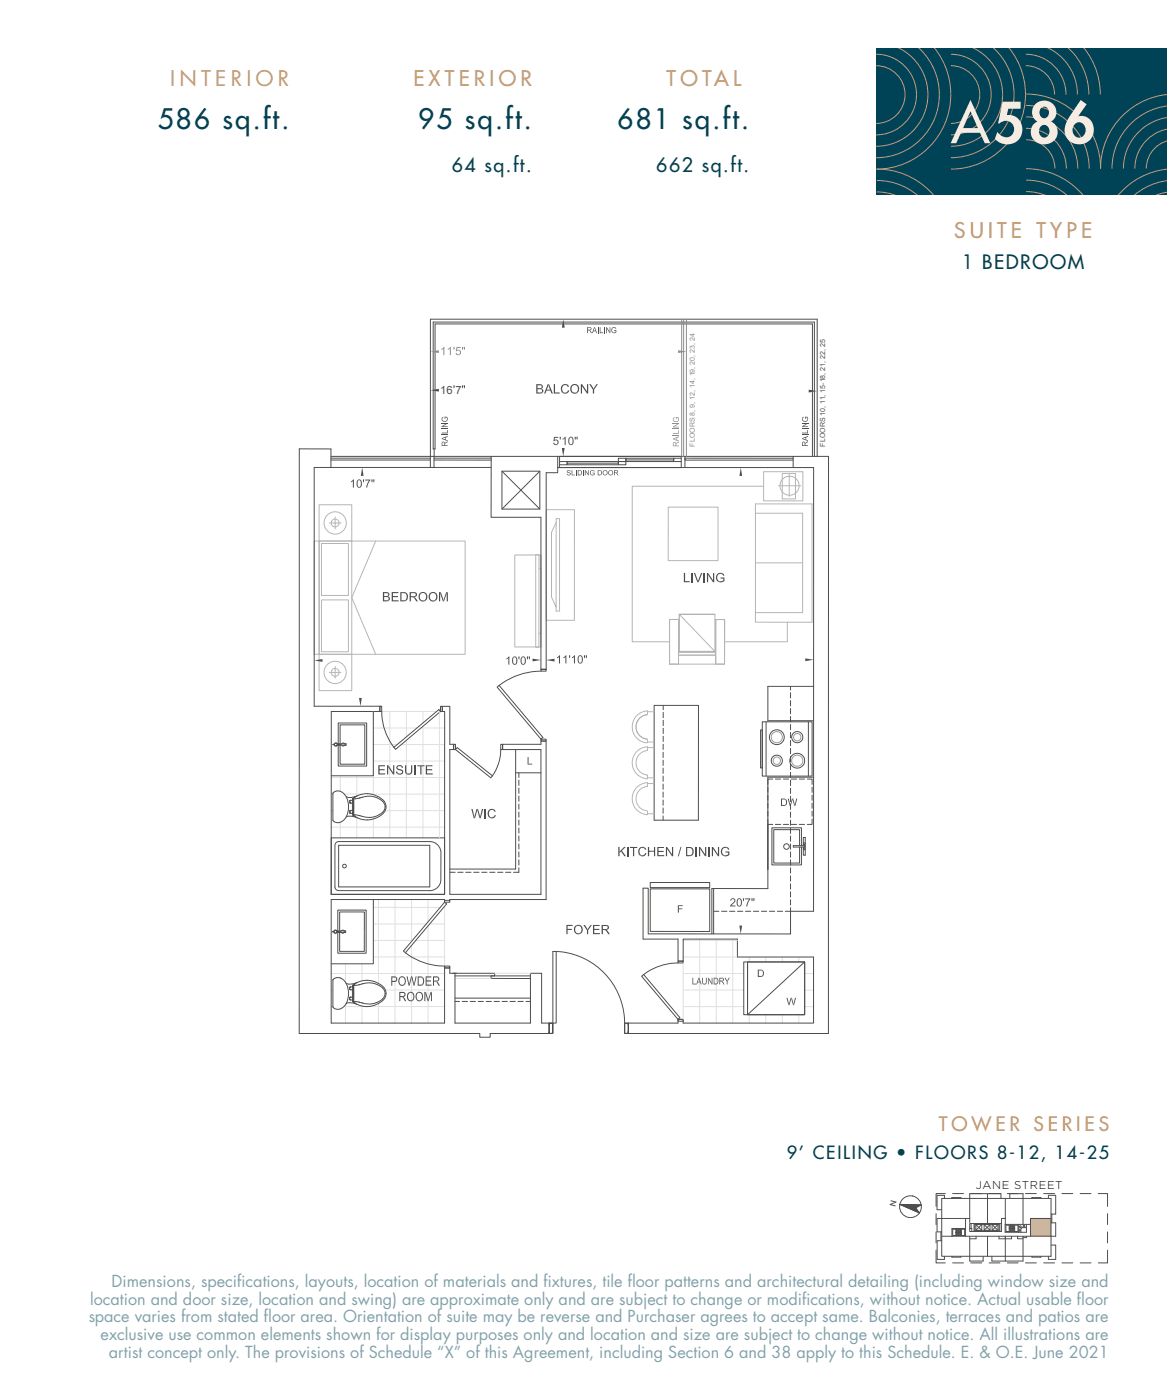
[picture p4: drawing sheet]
<svg xmlns="http://www.w3.org/2000/svg" width="254mm" height="305mm" viewBox="0 0 254 305" stroke-linecap="round" stroke-linejoin="round" font-family="sans-serif">
<defs><g id="words">
<text font-size="12" fill="#f7ece2" x="207" y="31.2">A586</text>
<g font-size="6" fill="#004356">
<text x="34.3" y="28.1">586 sq.ft.</text>
<text x="91" y="28.1">95 sq.ft.</text>
<text x="134.4" y="28.1">681 sq.ft.</text>
</g>
<text font-size="5.6" x="165.9" y="71">SCHEDULE 'A'</text>
<g font-size="4.6" fill="#c79a6e">
<text x="37" y="18.8">I N T E R I O R</text>
<text x="90" y="18.8">E X T E R I O R</text>
<text x="145.1" y="18.8">T O TA L</text>
<text x="207.7" y="51.8">S U I T E T Y P E</text>
</g>
<g font-size="4.2" fill="#004356">
<text x="98.3" y="37.4">64 sq.ft.</text>
<text x="142.9" y="37.4">662 sq.ft.</text>
<text x="209.4" y="58.5">1 BEDROOM</text>
</g>
<g font-size="4.2">
<text x="101.8" y="70.2">May 05, 2021</text>
<text x="135.4" y="132">P</text>
</g>
<text font-size="4.2" fill="#c79a6e" x="204.3" y="246.3">T O W E R S E R I E S</text>
<text font-size="3.9" fill="#004356" x="171.3" y="252.4">9’ CEILING • FLOORS 8-12, 14-25</text>
<g font-size="3.5" fill="#004356">
<text x="24.3" y="280.2">Dimensions, specif</text>
<text x="51.6" y="280.2">ications, layouts, location of materials and f</text>
<text x="118.3" y="280.2">ixtures, tile f</text>
<text x="136.6" y="280.2">loor patterns and architectural detailing (including window size and</text>
<text x="19.2" y="287.9">space varies from stated f</text>
<text x="19.6" y="284">location and door size, location and swing) are approximate only and are subject to change or modif</text>
<text x="57.4" y="287.9">loor area. Orientation of suite may be reverse and Purchaser agrees to accept same. Balconies, terraces and patios are</text>
<text x="174.6" y="284">ications, without notice. Actual usable f</text>
<text x="234.4" y="284">loor</text>
<text x="21.9" y="291.8">exclusive use common elements shown for display purposes only and location and size are subject to change without notice. All illustrations are</text>
<text x="23.7" y="295.7">artist concept only. The provisions of Schedule “X” of this Agreement, including Section 6 and 38 apply to this Schedule. E. &amp; O.E. June 2021</text>
</g>
<g font-size="2.5">
<text x="95.8" y="85.7">16 7</text>
<text x="212.4" y="258.8">JANE STREET</text>
</g>
<g font-size="2.4">
<text x="139.6" y="159.3">LEVEL 2</text>
<text x="139.6" y="199.2">LEVEL 3</text>
<text x="139.7" y="279.2">LEVEL 6</text>
<text x="214.8" y="279.1">PENTHOUSE</text>
</g>
<text font-size="1.5" fill="#58595b" x="151.2" y="97.2" transform="rotate(-90 151.2 97.2)">FLOORS 8, 9, 12, 14, 19, 20, 23, 24</text>
<text font-size="1.5" x="179.6" y="97.2" transform="rotate(-90 179.6 97.2)">FLOORS 10, 11, 15-18, 21, 22, 25</text>
</g></defs>
<path d="M224.3 265.3h4.5v3.8h-4.5z" fill="#c79a6e"/>
<path d="M190.7 10.6h63.3v31.9h-63.3z" fill="#004356"/>
<g fill="none" stroke="#c79a6e" stroke-width=".22">
<path d="M190.7 11.8a8.8 8.8 0 0 1 8.8 8.8 8.8 8.8 0 0 1-8.8 8.8M190.7 14.3a6.3 6.3 0 0 1 6.3 6.3 6.3 6.3 0 0 1-6.3 6.3M195.8 10.5a11.3 11.3 0 0 1 5.9 12.7 11.3 11.3 0 0 1-11 8.6M200.1 10.5a13.7 13.7 0 0 1 3.4 15.1 13.7 13.7 0 0 1-12.8 8.7M203.4 10.5a16.2 16.2 0 0 1 1.9 17.2 16.2 16.2 0 0 1-14.6 9.1M207 11.8a8.8 8.8 0 0 1 8.7 8.8 8.8 8.8 0 0 1-8.7 8.8M207 14.3a6.3 6.3 0 0 1 6.2 6.3 6.3 6.3 0 0 1-6.2 6.3M212 10.5a11.3 11.3 0 0 1 5.9 12.7 11.3 11.3 0 0 1-10.9 8.6M216.3 10.5a13.7 13.7 0 0 1 3.5 15.1 13.7 13.7 0 0 1-12.8 8.7M219.7 10.5a16.2 16.2 0 0 1 1.9 17.2 16.2 16.2 0 0 1-14.6 9.1M223.2 11.8a8.8 8.8 0 0 1 8.8 8.8M223.2 14.3a6.3 6.3 0 0 1 6.3 6.3"/>
<path d="M228.3 10.5a11.3 11.3 0 0 1 6.2 10.1M232.6 10.5a13.7 13.7 0 0 1 4.4 10.1M236 10.5a16 16 0 0 1 3.5 10.1M190.9 36.8a16.1 16.1 0 0 1 12.3 5.7M190.9 39.3a13.6 13.6 0 0 1 8.7 3.2M223.3 20.5a16.2 16.2 0 0 1 16.3 16.2M223.3 23a13.8 13.8 0 0 1 13.8 13.7M223.3 25.4a11.3 11.3 0 0 1 11.3 11.3M223.3 27.9a8.8 8.8 0 0 1 8.8 8.8M223.3 30.4a6.3 6.3 0 0 1 6.3 6.3M223.3 36.7a16.2 16.2 0 0 1 12.4 5.8M223.3 39.2a13.6 13.6 0 0 1 8.9 3.3"/>
<path d="M254 36.8a16.1 16.1 0 0 0-10.6 5.7M254 39.3a13.4 13.4 0 0 0-7.1 3.2M254 20.6a16.2 16.2 0 0 0-14.5 16.1M254 23.1a13.7 13.7 0 0 0-12 13.6M254 25.6a11.2 11.2 0 0 0-9.5 11.1M254 28.1a8.7 8.7 0 0 0-7 8.6M254 30.7a6.2 6.2 0 0 0-4.5 6M190.9 41.8a10.9 10.9 0 0 1 3.9 .7M223.3 41.7a10.7 10.7 0 0 1 4.1 .8M254 41.9l-2.3 .6"/>
</g>
<g fill="none" stroke="#939598" stroke-width=".22">
<path d="M68.4 117.8h1.1v24.7h-1.1zM69.5 109.9h7.1v7.9h-7.1zM69.5 117.8h7.1v24.7h-7.1zM70 118.3h5.8v11.3h-5.8zM71.7 113.9h1.3v1.2M73 112.6v1.3h1.2M76.6 117.8h24.6v24.7h-24.6M81.8 117.8l-5.2 12.3 5.2 12.4M118.9 111h6.1v24.1h-6.1zM121.1 113.7l-.1 18.5-1-2.2v-14.1l1.1-2.2v-.8h.7v20.1h-.8v-.8M145.5 110.4h10.8v11.6h-10.9zM164.4 111.7h10.3v21.7h-10.3v2.1h12.3v-25.8h-12.3v23.7"/>
<path d="M166.2 102.7h8.5v6.3h-8.5zM166.2 105.9h-28.6v33.8h8.1M169.4 105.8h4.9M170.3 103.1h2.8v5.5h-2.8zM171.8 103.3v4.8M70 130.6h5.8v11.3h-5.8zM112 120.8h5.7v20.1h-5.7zM116.6 120.8h.7v20.1h-.7zM117.3 123.8h.4v14.1h-.4M145.7 134.9h2v9.7h-2zM147.8 133.7l7.8 8.1h-7.8v-8.1h7.8zM147.8 134.9h-.1v7.1h8.1v-7.1h-.2"/>
<path d="M155.6 133.7v8.1h-7.8v-8.1M155.8 134.9h1.9v9.7h-1.9zM164.4 129.9h.1M164.4 122.5h10.3M171.4 135.5v4.2h-13.7M69.5 142.5h7.1v7.9h-7.1zM71.7 146.4h2.5M73 145.1v2.6M140.9 155h1.5M147.7 142h8.1v.6h-8.1zM147.7 142.6v2h8.1v-9.7h1.9v9.7h-1.9v-2zM138.7 163.5a2.42 2.42 0 0 1 2.2-.8v.6a2.76 2.76 0 0 0-2.5 2.8 2.76 2.76 0 0 0 2.5 2.7v.7a3.4 3.4 0 0 1-3.1-2.3 3.4 3.4 0 0 1 .9-3.7z"/>
<path d="M140.8 176.5a2.72 2.72 0 0 1-2.4-2.7 2.72 2.72 0 0 1 2.5-2.7v-.6a3.4 3.4 0 0 0-3.3 3.4 3.4 3.4 0 0 0 3.3 3.4v-.7M140.8 160.9a2.72 2.72 0 0 1-2.4-2.7 2.72 2.72 0 0 1 2.5-2.7v-.7a3.4 3.4 0 0 0-3.3 3.5 3.4 3.4 0 0 0 3.2 3.4M140.9 169.4h1.5M140.9 177.2h1.5M140.9 170.6h1.5M140.9 162.8h1.5M140.9 161.5h1.5M140.9 161v.7"/>
<circle cx="73" cy="113.9" r=".86"/>
<circle cx="73" cy="113.9" r="2.43"/>
<circle cx="171.9" cy="105.7" r="2.09"/>
<circle cx="72.9" cy="146.4" r="2.43"/>
<circle cx="72.9" cy="146.4" r=".86"/>
</g>
<g fill="none" stroke="#000" stroke-width=".22">
<path d="M72 99.7h21.7M72 99.4h21.7M93.7 99.4h.8v2.4h-.8zM93.7 99.4v-29.9h84.2v29.9M94.3 99.4h78.3M94.5 99.7h12.4M94.5 97.7v1.7M106.9 99.4v13.2h10.8v33.1h1.2M121.4 99.4v2.4h26.9M121.8 99.4v2.4h-.4M134.6 99.8h1.6v.7h-1.6zM136.2 100v.3"/>
<path d="M136.2 99.8h10.4M146.6 100v.3M148.3 99.4v2.4M148.3 99.8h-1.7v.7M149.1 99.4v2.4h-.8M172.6 99.4h7.7v125.6h-43.5v-2.3h10.8v-.8h1.1v.8h28.4v-14.3h-16.6v-3.9h-11.8v4.7h-1.1v-4.7h-7.6v-11.1h1.1v9.9h31v-4.9h5v-96.6h-4.5zM172.6 99.8l-23.5-.1v.5h23.5M176.8 99.4v-28.9h-82.1v27.2h-.4v-27.6h83v29.3M72 101.8h21.7M72 100.2h21.7M94.3 101.8h12.6M94.5 100.2h12.4"/>
<path d="M109.2 102.6h8.3v8.2h-8.3zM109.2 102.6l8.3 8.2M117.5 102.6l-8.3 8.2M121.4 101.8v1.1h-2.5v42.8M121.8 100.5h1.6v.7h-1.6M123.4 101.2h11.2M123.4 100.7v.3M123.4 100.5h11.2M123.4 100.8h11.2M134.6 100.5h1.6v.7h-1.6zM134.6 100.7v.3M136.2 100.1h10.4"/>
<path d="M136.2 100.5h12.1M149.1 101.8h23.5M81.3 154.9v14h-9.2M82.7 153.8h.4v1.1h-.4zM83.1 154.9a13 13 0 0 0 2.6 7.8M95.9 153.8h.4v1.1h-.4zM108.2 149.6l.4-.4 9.6 11.4-.5 .3zM117.7 146.1a15 15 0 0 0-9.1 3.1M117.7 145.7h1.2v.4h-1.2zM142.4 153.6h9.6v25h-9.6zM144.3 153.6v.9M144.3 155.1v1.1"/>
<path d="M144.3 156.8v1.2M144.3 158.5v1.2M165.5 158.9h.4v8.3h-.4zM165.9 157.1h10.9v11.9h-10.9zM166.7 157.1v11.8M172.1 149.4v.8M172.1 150.8v1.2M172.1 152.5v1.2M172.1 154.3v1.1M172.1 156v1.1M172.1 157.7v1.2M172.1 159.5v1.1"/>
<path d="M175.9 157.1v11.8M177.1 149.4h-10v7.5h10M72.5 172.6l.8-.4 .7 .1a3.1 3.1 0 0 1 1.9 3.3 3.2 3.2 0 0 1-1.8 3.4l-.8 .1-.8-.5zM72.7 162.1l.3 .4 .4-.2M72.8 162l-.3 .1h.3M73.4 161.9h1.9v.3h-1.9M73.4 162h.8l-.8 .1M73.4 161.9l-.4-.1-.3 .2M73.6 161.9v-4.5h6.2v9.4h-6.2v-4.6M74 161.9v-4.1h5.4v8.6h-5.4v-4.2M74.4 161.9l.2-.1 .4 .1M74.4 162.2l.2 .2 .4-.2"/>
<path d="M75.1 161.9v.3M75.4 177.8l1-.1 1.4 .3M76.2 174.3v.5M76.2 174.3l.7-.1v2.9h-.2v.2M76.2 174.8h.1M76.2 176.5v.5M76.2 176.5h.1M76.2 177h.1M76.2 174.3h.1M76.2 176.5l.5-.1v.7M76.2 177.1h.7M76.2 174.8l.5 .1v1.5"/>
<path d="M76.7 174.3h.1M76.7 174h.1M76.7 177.3h.1M76.7 177.3l.5 .4M76.8 174h-.1M76.8 174v.2M76.8 174l1.4-.2a5.7 5.7 0 0 1 3.1-.4 2.89 2.89 0 0 1 2.5 2.3 3.1 3.1 0 0 1-2.5 2.2 11.4 11.4 0 0 1-4-.5l-.5-.1M76.8 174h.2v2.1v1.2h-.2M76.8 177.1v.2M77.2 173.6l-.5 .3v1M77.2 177.7h.1M77.2 173.6h.1"/>
<path d="M77.2 173.6a4.8 4.8 0 0 1 6.7 1.4 2.19 2.19 0 0 1-1.3 2.7 5 5 0 0 1-5.4 0M77.8 173.3l-1.4 .3-1-.1M85.7 162.7l9.8-8.2 .4 .4-9.8 8.3zM98.7 162h.4v1.2h-.4zM99.5 162.7l7.7 6.2-.4 .4-7.7-6.1zM109 162h.4v1.2h-.4zM109 163.2a10.2 10.2 0 0 1-1.8 5.7M112.2 163.2v26h-14.3M112.2 168.3h5.5M112.9 168.3v1M112.9 169.8v1.2M112.9 171.6v1.1"/>
<path d="M112.9 173.3v1.2M112.9 175v1.2M112.9 176.8v1.1M112.9 178.5v1.2M117.7 160.9h1.2v.4h-1.2zM144.3 163.8v1.1M144.3 165.5v1.2M144.3 167.2v1.2M144.3 169v1.1M144.3 170.7v1.1M144.3 172.4v1.2M144.3 174.2v1.1"/>
<path d="M144.3 175.9v1.2M144.3 177.6v1M144.3 160.3v1.1M144.3 162v1.2M167.1 179.5h1.1M168.2 169.6h-1.1v1.2M168.8 179.5h1.1M168.8 169.6h1.1M170.5 179.5h1.2M170.5 169.6h1.2M172.1 161.2v1.2M172.1 162.9v1.2"/>
<path d="M172.1 164.7v1.1M172.1 166.4v1.2M172.1 168.1v1.2M172.1 169.9v1.1M172.1 171.6v1.2M172.1 173.3v1.2M172.1 175.1v1.1M172.1 176.8v1.2M172.1 178.5v1.2M172.2 179.5h1.2M172.2 169.6h1.2M174 179.5h1.1"/>
<path d="M174 169.6h1.1M175.7 169.6h1.1v1.2M176.8 178.3v1.2h-1.1M176.8 171.4v1.1M176.8 173.1v1.2M176.8 174.8v1.2M176.8 176.6v1.1M177 169.2h-9.9v24.3l-12.2-.1v9.9M72.1 194.7h24.7v-39.8h-.5v-1.1h1.6v8.2h.8v1.2h-.8v31.5h19.8v-31.5h-8.3v-1.2h8.3v-.7h1.2v34.5h-21v.2M72.1 194.7v-39.8h10.6v-1.1h-14.3v-52h3.6v-4.1h-6.9v127.3h39.3v.8h2.3v-.8h12.8v-2.2M73.2 183.4l.5-.2h19.8a2.44 2.44 0 0 1 2.5 2.5v5.8a2.42 2.42 0 0 1-2.5 2.4h-20l-.4-.3-.2-.5v-9.1zM73.7 184h19.8v9.1h-19.8z"/>
<path d="M81.3 195.8v14h-9.2M96.8 196.4l.4 .4-9 10.6-.4-.3zM96.8 182.4h-24.7v12.3M96.8 196v-.2h-24.7v26.9h24.7v-12h1.1v1.2h1.1v10.8h16.5v-10.8h2.4v10.8h1.6M96.8 196h1.1v.4h-1.1zM97.9 189.9h1.2M99.6 189.9h1.2M101.4 189.9h1.1M103.1 189.9h1.2M104.8 189.9h1.2M106.6 189.9h1.1M108.3 189.9h1.2"/>
<path d="M110 189.9h1.2M112.9 180.2v1.2M112.9 182v1.1M112.9 183.7v1.2M112.9 185.5v1.1M112.9 187.2v1.1M112.9 188.9v1h-1.1M141.5 192.1h13v1.1h-13zM141.5 193.5h13v9.3h-13zM155.3 193.4v9.9M155.3 198.4h1.2M157.1 198.4h1.1"/>
<path d="M158.8 198.4h1.1M160.5 198.4h1.2M162.2 198.4h1.2M164 198.4h1.1M165.7 198.4h1.2M167.5 198.4h1.1M169.2 198.4h1.1M172.1 197.6v.8h-1.2M172.1 180.3v1.1M172.1 182v1.2M172.1 183.7v1.2M172.1 185.5v1.1"/>
<path d="M172.1 187.2v1.2M172.1 189v1.1M172.1 190.7v1.1M172.1 192.4v1.2M172.1 194.1v1.2M172.1 195.9v1.1M172.7 184.1h2.4l.1 .2-2.5 .1zM174 184.1v-3.5h-5.6v7.3h5.6v-3.5M174.4 184.1v-3.9h-6.4v8.1h6.4v-3.9M174.8 184.1v-1.8h.5v3.9h-.5v-1.8M72.5 213.2l.7-.3h.9a3.6 3.6 0 0 1 1.7 4.1 2.95 2.95 0 0 1-1.7 2.6l-.9 .1-.7-.4zM72.6 202.9l.3 .3 .4-.2"/>
<path d="M72.7 202.8l-.4 .1h.4M72.8 202.6h.4l.1 .2-.1 .3h-.4l-.1-.3zM73.3 202.7h1.9v.3h-1.9M73.3 202.8h.8l-.8 .1M73.3 202.7l-.4-.2-.3 .3M73.5 202.7v-4.6h6.2v9.4h-6.2v-4.5M73.9 202.7v-4.2h5.4v8.6h-5.4v-4.1M74.3 203l.2 .2 .4-.2M74.3 202.7l.2-.2 .4 .2M75 202.7v.3M75.3 218.5a2.1 2.1 0 0 1 1.8 0l.7 .2M76.1 215.1h.1"/>
<path d="M76.1 215.1l.1 .3M76.1 217.6h.1M76.1 217.5v.1M76.2 215h-.1M76.2 215.4h.1M76.2 217.2l-.1 .3M76.2 217.2h.1M76.2 214.9v.1M76.2 217.6v.1M76.2 217.7h.1M76.2 214.9h.1M76.2 215.4v.1"/>
<path d="M76.2 215.5h.1M76.2 217.1h.1M76.2 217.7h.5M76.2 215.5h.5v1.6M76.2 217.1h.5v.6M76.7 214.9h.1M76.7 215h.1M76.7 218l.5 .3M76.7 214.6h.1M76.7 217.9h.1M76.7 214.7v.8M76.7 217.7v.2"/>
<path d="M76.7 218h.1M76.7 214.8h.1M76.7 214.7h.1M76.7 217.9v.1M76.7 217.7h.1M76.8 214.9h-.1M76.8 214.8l.1 .1h-.7M76.8 214.6l1.3-.2a4.8 4.8 0 0 1 5.2 .7 1.72 1.72 0 0 1-.6 2.8 5.8 5.8 0 0 1-4.5 .3l-1.4-.3M76.8 214.6l.2 .1v.2v3h-.2M76.8 214.6v.2M76.8 214.8l.1 .1v2.8h-.2M76.8 217.7v.2"/>
<path d="M77.2 218.3v.1M77.2 214.2a4.7 4.7 0 0 1 3.9-.6l1.3 .5 1.1 .8a2.04 2.04 0 0 1 .1 2.6l-.1 .1a5.4 5.4 0 0 1-3.6 1.6l-1.6-.3-1.1-.5M77.2 214.2l-.5 .4M77.2 214.2h.1M77.2 218.4h.1M77.7 213.9l-1.3 .4-1.1-.2M88.2 207.4a14 14 0 0 0 8.6 2.9M93.9 215.9v2.1M96.8 210.3h1.1v.4h-1.1zM98.5 211.9h9.2v.6h-8.7M99 218h1M99 217.3h16.5"/>
<path d="M100.6 218h1.2M102.3 218h1.2M104.1 218h1.1M105.8 218h1.2M107.5 218h1.2M109.3 218h1.1M111 218h1.2M112.7 218h1.2M114.5 218h1M115.5 212.5h-8.6v.5h8.6M120.3 207.1h.8v15.6h-.8zM121.1 207.1a15.6 15.6 0 0 1 14.8 15.6"/>
<path d="M139.7 212.5l.4-.3 7.9 9.4-.4 .3zM147.6 209.6a12.4 12.4 0 0 0-7.5 2.6M147.6 209.2h1.1v.4h-1.1zM161.9 209.4h13.2v11.5h-13.2zM162.7 209.4h12.4v11.5h-12.4zM162.7 210v9.7M175.1 209.4l-12.4 11.5M119.5 222.7h.8v2.3h-.8v-.4v.4h.8v-2.2h-.8v.3zM119.5 222.7v2.3M135.9 222.7h.9v.4l-.1-.3h-.7v2.2h.7v-.4l.1 .4h-.9zM136.7 224.6h.1M136.8 222.7v2.3"/>
<path d="M147.6 221.9h1.1v.4h-1.1z"/>
<circle cx="73.1" cy="162.1" r=".31"/>
<circle cx="169.1" cy="165.6" r="1.21"/>
<circle cx="169.1" cy="160.5" r="1.62"/>
<circle cx="173.5" cy="160.5" r="1.21"/>
<circle cx="173.5" cy="165.6" r="1.62"/>
<circle cx="75" cy="188.6" r=".41"/>
<circle cx="171.2" cy="184.3" r=".61"/>
<circle cx="175.1" cy="184.8" r=".21"/>
<circle cx="175.1" cy="183.7" r=".21"/>
</g>
<g fill="#000">
<path d="M122.6 69.5l.3 1.8h-.6zM132.1 71.2l.6 1v.3l-.6-1zM93.7 85l1.8-.3v.6zM96.1 92.8l1.1-.6h.2l-1 .6zM122.3 97.5h.6l-.3 1.9zM126.7 83.6l1.1 1.6-.1 .5-1-1.6zM174.6 92.8l1-.6h.3l-1.1 .6zM176 84.8l1.9 .3-1.9 .4zM78.8 101.8l.3 1.8h-.6zM127.5 102.4l.5 .8v.3l-.6-.9zM161.2 101.8l.3 1.8h-.6zM154.1 124.8l1.1 1.5v.5l-1.1-1.6z"/>
<path d="M68.4 143.8l1.8-.3v.6zM78.1 152h.7l-.3 1.8zM115.9 143.4l1.8 .3-1.8 .3zM118.9 143.7l1.8-.3v.6zM175.3 143.3l1.8 .3-1.8 .3zM84.5 166.6l1.1 1.6-.1 .4-1-1.6zM135.2 185.4l.2-.2 .8 1.2h-.3zM145.2 184.4l1.1 1.6-.1 .4-1-1.6zM152.4 184.4l1.1 1.6-.1 .4-1-1.6zM155.2 184.4l1.1 1.6-.1 .4-1-1.6zM154.3 212.9l.6 1.1v.3l-.7-1.1zM160.9 201.5h.6l-.3 1.8z"/>
<path d="M127.8 71.2l.9 .1-.7 .1v.4h.7l-.7 .1v.6h-.2z" fill-rule="evenodd"/>
<path d="M128.1 71.9l.4 .1 .3 .5h-.2z" fill-rule="evenodd"/>
<path d="M128.3 71.4h.4v.4h-.7h.4a.22 .22 0 0 0 .2-.2 .22 .22 0 0 0-.3-.2z" fill-rule="evenodd"/>
<path d="M129.3 71.2h.2l-.3 .8 .4 .1h-.4l-.2 .4h-.1z" fill-rule="evenodd"/>
<path d="M129.5 71.2l.4 1.3h-.1l-.2-.4-.4-.1h.4l-.2-.6z" fill-rule="evenodd"/>
<path d="M130.5 71.2h.2v1.2h.6v.1h-.8z" fill-rule="evenodd"/>
<path d="M131.9 71.2h.2v1.3h-.2z" fill-rule="evenodd"/>
<path d="M132.7 71.2h.1v1.3h-.1z" fill-rule="evenodd"/>
<path d="M133.3 71.3l.4-.1 .3 .1-.6 .2a.59 .59 0 0 0 .3 .9h-.4l-.2-.3z" fill-rule="evenodd"/>
<path d="M133.7 71.3h.3l.1 .3z" fill-rule="evenodd"/>
<path d="M133.7 71.9h.4v.4l-.3 .3-.5-.2 .7-.1v-.3h-.3z" fill-rule="evenodd"/>
<path d="M96.3 90.9v.4a.54 .54 0 0 0 .5 .4 .54 .54 0 0 0 .5-.5v.5l-.8 .1-.4-.4z" fill-rule="evenodd"/>
<path d="M96.2 96.2l.1 .7h.4v-.7l.2 .7h.5v.2h-1.3z" fill-rule="evenodd"/>
<path d="M96.1 95.4l.8 .3 .2-.5v.5l.3 .2v.1l-1.3-.4z" fill-rule="evenodd"/>
<path d="M96.1 95.4l1.3-.5v.2l-.3 .1-.2 .5v-.4l-.6 .2z" fill-rule="evenodd"/>
<path d="M96.1 94.2h1.2v-.6h.1v.8h-1.3z" fill-rule="evenodd"/>
<path d="M96.1 92.8h1.3v.2h-1.3z" fill-rule="evenodd"/>
<path d="M96.2 96.2h.5v.7l-.1-.5-.2-.1-.1 .3z" fill-rule="evenodd"/>
<path d="M96.3 90.8l.2-.1v.2l-.2 .3z" fill-rule="evenodd"/>
<path d="M96.8 90.7l.5 .1 .2 .6-.2 .2-.1-.7h-.3v.3h-.1z" fill-rule="evenodd"/>
<path d="M96.9 96.4l.5-.4v.3l-.5 .4z" fill-rule="evenodd"/>
<path d="M96.1 92.1h1.3v.1h-1.3z" fill-rule="evenodd"/>
<path d="M116.7 83.6h.9l.5 .3h-1.1v.6h1l-.1 .1 .2 .1h-1.1v.7l1.1 .1v.1l-1.4 .1z" fill-rule="evenodd"/>
<path d="M117.4 83.9h.7l.1 .3-.2 .3h-1h.5a.32 .32 0 0 0 .4-.3 .32 .32 0 0 0-.3-.3z" fill-rule="evenodd"/>
<path d="M117.5 84.7h.6l.2 .3-.2 .5-1.1-.1h.6a.35 .35 0 0 0 .4-.3 .35 .35 0 0 0-.3-.4z" fill-rule="evenodd"/>
<path d="M119.2 83.6h.3l-.5 1.2 .8 .3h-.9l-.2 .6h-.3z" fill-rule="evenodd"/>
<path d="M119.5 83.6l.8 2.1h-.3l-.2-.6-.8-.3h.7l-.3-.9z" fill-rule="evenodd"/>
<path d="M120.4 96.4h.2l.2 .3h.6a.59 .59 0 0 1-.6 .2 .59 .59 0 0 1-.4-.5z" fill-rule="evenodd"/>
<path d="M120.5 83.6h.3v1.8h1v.3h-1.3z" fill-rule="evenodd"/>
<path d="M120.7 95.8l.3-.1 .4 .1z" fill-rule="evenodd"/>
<path d="M121 95.9l.4-.1 .2 .4-.2 .5h-.4a.43 .43 0 0 0 .4-.4 .43 .43 0 0 0-.4-.4z" fill-rule="evenodd"/>
<path d="M120.6 95.1h.9v.2h-.7l-.1 .5h.7l-1 .2z" fill-rule="evenodd"/>
<path d="M121.8 95.1h.3l-.1 .6h-.1z" fill-rule="evenodd"/>
<path d="M122.5 95.5h.4l-.4 .2z" fill-rule="evenodd"/>
<path d="M122.4 83.8l.6-.2 .6 .2h-.6a.83 .83 0 0 0-.7 .9 .83 .83 0 0 0 .7 .8h-.6a1.25 1.25 0 0 1 0-1.7z" fill-rule="evenodd"/>
<path d="M122.6 95.5l.5-.4v1.8h-.2v-1.4z" fill-rule="evenodd"/>
<path d="M122.4 85.5l.9-.1 .3-.4h.3a.91 .91 0 0 1-1.5 .5z" fill-rule="evenodd"/>
<path d="M123 83.8h.6l.2 .4-.2 .1-.2-.3z" fill-rule="evenodd"/>
<path d="M123.8 95.3h.5a.88 .88 0 0 0 0 1.4h-.4a1.6 1.6 0 0 1-.1-1.4z" fill-rule="evenodd"/>
<path d="M123.9 95.2l.1-.1a.64 .64 0 0 1 .7 .2 .64 .64 0 0 1 .2 .6l-.1 .4a.57 .57 0 0 1-.3 .5 .57 .57 0 0 1-.6-.1h.4a.92 .92 0 0 0 .1-1.4z" fill-rule="evenodd"/>
<path d="M124.4 83.9l.7-.1a.84 .84 0 0 0-.7 .8 .84 .84 0 0 0 .6 .9h.7l-.7 .2-.6-.3a1.16 1.16 0 0 1 0-1.5z" fill-rule="evenodd"/>
<path d="M124.5 83.8a1.04 1.04 0 0 1 1.4 .2 1.04 1.04 0 0 1-.2 1.5h-.6a.83 .83 0 0 0 .7-.8 .83 .83 0 0 0-.7-.9z" fill-rule="evenodd"/>
<path d="M125.1 95.1h.2v.6h-.2z" fill-rule="evenodd"/>
<path d="M125.5 95.1h.2v.6h-.2z" fill-rule="evenodd"/>
<path d="M128.2 83.6h.4l.6 1-.2 .2z" fill-rule="evenodd"/>
<path d="M129.8 83.6h.3l-.8 1.2v.9h-.3a2.52 2.52 0 0 1 .8-2.1z" fill-rule="evenodd"/>
<path d="M174.7 90.9v.4a.54 .54 0 0 0 .5 .4 .54 .54 0 0 0 .5-.5v.5l-.7 .1-.4-.4z" fill-rule="evenodd"/>
<path d="M174.7 96.2v.7h.4v-.7l.2 .7h.6v.2h-1.3z" fill-rule="evenodd"/>
<path d="M174.6 95.4l.7 .3 .2-.5v.5l.4 .2v.1l-1.3-.4z" fill-rule="evenodd"/>
<path d="M174.6 95.4l1.3-.5v.2l-.4 .1-.2 .5v-.4l-.6 .2z" fill-rule="evenodd"/>
<path d="M174.6 94.2h1.1v-.6h.2v.8h-1.3z" fill-rule="evenodd"/>
<path d="M174.6 92.8h1.3v.2h-1.3z" fill-rule="evenodd"/>
<path d="M174.7 96.2h.4v.7v-.5l-.2-.1-.2 .3z" fill-rule="evenodd"/>
<path d="M174.7 90.9l.2-.2 .1 .2-.3 .3z" fill-rule="evenodd"/>
<path d="M175.2 90.7l.6 .1 .1 .6-.1 .2-.2-.7h-.2v.3h-.2z" fill-rule="evenodd"/>
<path d="M175.3 96.4l.6-.4v.3l-.6 .4z" fill-rule="evenodd"/>
<path d="M174.6 92.1h1.3v.1h-1.3z" fill-rule="evenodd"/>
<path d="M76.4 104.8h.4l-.4 .2z" fill-rule="evenodd"/>
<path d="M76.9 104.4h.1v1.8h-.2v-1.4l-.3-.1z" fill-rule="evenodd"/>
<path d="M77.8 104.6h.3a.87 .87 0 0 0 .1 1.4h-.4l-.1-.2-.1-.7z" fill-rule="evenodd"/>
<path d="M77.8 104.5a.62 .62 0 0 1 .8 0 .62 .62 0 0 1 .2 .8 .64 .64 0 0 1-.2 .7 .64 .64 0 0 1-.8 0h.4a.77 .77 0 0 0 .4-.9 .77 .77 0 0 0-.8-.5z" fill-rule="evenodd"/>
<path d="M79 104.4h.2v.6h-.2z" fill-rule="evenodd"/>
<path d="M79.5 104.4h1.1l-.5 1-.2 .8h-.2l.1-.5 .5-1.1h-.8z" fill-rule="evenodd"/>
<path d="M80.8 104.4h.3l-.1 .6h-.1z" fill-rule="evenodd"/>
<path d="M81.2 104.4h.3l-.1 .6h-.1z" fill-rule="evenodd"/>
<path d="M123.3 103.1l.5 .3h-.4z" fill-rule="evenodd"/>
<path d="M123.4 102.5l.3-.2 .4 .2h-.4a.21 .21 0 0 0-.1 .3 .21 .21 0 0 0 .3 0l.3 .2v.3l-.2 .2h-.5l-.1-.1 .6-.1 .1-.2-.7-.3z" fill-rule="evenodd"/>
<path d="M123.8 102.5h.3l.1 .2z" fill-rule="evenodd"/>
<path d="M124.4 102.4h.2v1h.5v.1h-.7z" fill-rule="evenodd"/>
<path d="M125.7 102.4l.8 .1h-.6v.9h.6l-.8 .1z" fill-rule="evenodd"/>
<path d="M126.1 102.5h.5v.6l-.1 .3h-.6l.4-.1 .2-.2a.42 .42 0 0 0-.4-.6z" fill-rule="evenodd"/>
<path d="M127.3 102.4h.2l-.1 1.1h-.1z" fill-rule="evenodd"/>
<path d="M128 102.4h.2v1.1h-.2z" fill-rule="evenodd"/>
<path d="M128.6 102.5l.3-.2 .4 .2h-.4l-.3 .2v.5l.4 .2h-.4l-.2-.2z" fill-rule="evenodd"/>
<path d="M129 102.5h.3l.1 .2z" fill-rule="evenodd"/>
<path d="M129 102.9h.4v.4l-.3 .2-.5-.1 .7-.1v-.3h-.3z" fill-rule="evenodd"/>
<path d="M130.1 102.4l.8 .1h-.7v.9h.6l-.7 .1z" fill-rule="evenodd"/>
<path d="M130.5 102.5h.4l.1 .6-.1 .3h-.7l.6-.2a.44 .44 0 0 0 .1-.5 .44 .44 0 0 0-.4-.2z" fill-rule="evenodd"/>
<path d="M131.3 102.5h.4l-.4 .3a.45 .45 0 0 0 .3 .6h.4l-.4 .1-.3-.2-.1-.5z" fill-rule="evenodd"/>
<path d="M131.4 102.5v-.1a.52 .52 0 0 1 .8 .4l-.1 .5-.4 .1 .3-.2 .1-.5-.2-.2z" fill-rule="evenodd"/>
<path d="M132.5 102.5h.4l-.3 .3a.45 .45 0 0 0 .3 .6h.4l-.5 .1-.3-.2-.1-.3z" fill-rule="evenodd"/>
<path d="M132.6 102.5v-.1a.53 .53 0 0 1 .8 .4l-.1 .5-.4 .1 .3-.2 .1-.5-.2-.2z" fill-rule="evenodd"/>
<path d="M133.6 102.4l.9 .1h-.7v.4h.7l-.7 .1v.5h-.2z" fill-rule="evenodd"/>
<path d="M134 103h.3l.3 .5h-.2z" fill-rule="evenodd"/>
<path d="M134.1 102.5h.4v.4h-.7l.5-.1 .1-.2z" fill-rule="evenodd"/>
<path d="M83.3 128.9h1.1l.3 .2h-1.1v.7h1l-.1 .1 .2 .1h-1.1v.7h1.1v.1l-1.4 .1z" fill-rule="evenodd"/>
<path d="M84 129.1h.7l.1 .3-.2 .4h-1h.4a.34 .34 0 0 0 .5-.4 .34 .34 0 0 0-.5-.3z" fill-rule="evenodd"/>
<path d="M84.1 130h.7l.1 .4-.2 .3h-1.1l.9-.2v-.4z" fill-rule="evenodd"/>
<path d="M85.3 128.9h1.4v.2h-1.2v.7h1.1v.2h-1.1v.7h1.3v.2h-1.5z" fill-rule="evenodd"/>
<path d="M87.1 128.9h1l.4 .2h-1.1v1.6h1.1l-.4 .2h-1z" fill-rule="evenodd"/>
<path d="M87.8 129.1l.8 .1 .2 .5v.6l-.3 .4h-1.1a.86 .86 0 0 0 1-.3 .86 .86 0 0 0 0-1.1z" fill-rule="evenodd"/>
<path d="M89.2 128.9h1.1l.3 .2h-1.2v.7h1.2l-1.2 .2v.9h-.2z" fill-rule="evenodd"/>
<path d="M89.7 130l.6 .1 .6 .8h-.3l-.5-.7z" fill-rule="evenodd"/>
<path d="M90.1 129.1h.5l.2 .3-.2 .4h-1.2h.7a.33 .33 0 0 0 .4-.3 .33 .33 0 0 0-.3-.4z" fill-rule="evenodd"/>
<path d="M91.3 129.2l.7-.1a.84 .84 0 0 0-.6 .8 .84 .84 0 0 0 .6 .8h.7a1.04 1.04 0 0 1-1.4-.1 1.04 1.04 0 0 1 0-1.4z" fill-rule="evenodd"/>
<path d="M91.4 129.1a1.04 1.04 0 0 1 1.5 .2 1.04 1.04 0 0 1-.2 1.4h-.6h.2a.84 .84 0 0 0 .5-.9 .84 .84 0 0 0-.7-.7z" fill-rule="evenodd"/>
<path d="M93.5 129.2l.8-.1a.83 .83 0 0 0-.7 .8 .83 .83 0 0 0 .7 .8h.6a1.04 1.04 0 0 1-1.4-.1 1.04 1.04 0 0 1 0-1.4z" fill-rule="evenodd"/>
<path d="M93.6 129.1a1.04 1.04 0 0 1 1.5 .2 1.04 1.04 0 0 1-.2 1.4h-.6h.2a.84 .84 0 0 0 .5-.9 .84 .84 0 0 0-.7-.7z" fill-rule="evenodd"/>
<path d="M96 128.9l.5 1.7-.1 .3-.6-1.7z" fill-rule="evenodd"/>
<path d="M97.1 128.9h.4l-.3 .3-.6 1.7h-.2z" fill-rule="evenodd"/>
<path d="M148.8 124.7h.3v1.8h1v.3h-1.3z" fill-rule="evenodd"/>
<path d="M151 124.7h.3l.6 1.8-.1 .3z" fill-rule="evenodd"/>
<path d="M152.6 124.8h.3l-.8 2h-.3z" fill-rule="evenodd"/>
<path d="M156 125.1l.8-.4 .7 .2-.9 .1a.82 .82 0 0 0-.5 .9 .82 .82 0 0 0 .7 .7h-.6a1.16 1.16 0 0 1-.2-1.5z" fill-rule="evenodd"/>
<path d="M156.8 124.9h.7l.2 .4-.3 .1-.1-.3z" fill-rule="evenodd"/>
<path d="M156.8 125.7h.9l-.1 .8a1.22 1.22 0 0 1-1.4 .1l1.2-.2v-.4h-.6z" fill-rule="evenodd"/>
<path d="M110.2 143.4l.4-.1-.4 .3z" fill-rule="evenodd"/>
<path d="M110.7 142.9h.2v1.8h-.3v-1.4h-.2z" fill-rule="evenodd"/>
<path d="M111.6 143.1h.4a.82 .82 0 0 0 0 1.5h-.4l-.1-.3v-.7z" fill-rule="evenodd"/>
<path d="M111.7 143.1a.62 .62 0 0 1 .7-.1 .62 .62 0 0 1 .2 .8 .64 .64 0 0 1-.2 .8 .64 .64 0 0 1-.8 0h.4a.77 .77 0 0 0 .4-.9 .77 .77 0 0 0-.8-.6z" fill-rule="evenodd"/>
<path d="M112.8 142.9h.3l-.1 .7h-.1z" fill-rule="evenodd"/>
<path d="M113.4 143.1h.5a.82 .82 0 0 0 0 1.5h-.4l-.1-.3-.1-.7z" fill-rule="evenodd"/>
<path d="M113.5 143.1a.62 .62 0 0 1 .8-.1 .62 .62 0 0 1 .2 .8 .64 .64 0 0 1-.2 .8 .64 .64 0 0 1-.8 0h.4a.91 .91 0 0 0 0-1.5z" fill-rule="evenodd"/>
<path d="M114.7 142.9h.2v.7h-.2z" fill-rule="evenodd"/>
<path d="M115.1 142.9h.2v.7h-.2z" fill-rule="evenodd"/>
<path d="M121.2 143.1l.5-.1-.5 .3z" fill-rule="evenodd"/>
<path d="M121.7 142.7h.2v1.7h-.2v-1.4h-.3z" fill-rule="evenodd"/>
<path d="M122.6 143.1l.5-.1-.5 .3z" fill-rule="evenodd"/>
<path d="M123.1 142.7h.2v1.7h-.2v-1.4h-.3z" fill-rule="evenodd"/>
<path d="M123.9 142.7h.2l-.1 .6h-.1z" fill-rule="evenodd"/>
<path d="M124.5 143.1l.4-.1-.4 .3z" fill-rule="evenodd"/>
<path d="M124.6 143l.5-.3v1.7h-.2v-1.4z" fill-rule="evenodd"/>
<path d="M125.9 142.9l.4-.1a.82 .82 0 0 0 0 1.5h-.4l-.1-.2-.1-.8z" fill-rule="evenodd"/>
<path d="M125.9 142.8a.62 .62 0 0 1 .8 0 .62 .62 0 0 1 .2 .7 .64 .64 0 0 1-.2 .8 .64 .64 0 0 1-.8 0h.4a.91 .91 0 0 0 0-1.5z" fill-rule="evenodd"/>
<path d="M127.1 142.7h.2v.6h-.2z" fill-rule="evenodd"/>
<path d="M127.5 142.7h.3l-.1 .6h-.1z" fill-rule="evenodd"/>
<path d="M82.3 166.6h1.5v.2h-1.2v.7h1.1v.2h-1.1v.7h1.3v.2h-1.6z" fill-rule="evenodd"/>
<path d="M86.2 168h.2l.2 .3 .4 .1h-.7z" fill-rule="evenodd"/>
<path d="M86.3 166.9l.6-.3 .7 .2-1 .1-.1 .2 .2 .3a.98 .98 0 0 1 1 .4l.1 .4a.92 .92 0 0 1-1.5 .2l1.1-.1 .1-.3-1.2-.6z" fill-rule="evenodd"/>
<path d="M87 166.8h.6l.1 .4h-.2l-.2-.3z" fill-rule="evenodd"/>
<path d="M88.1 166.6h.3l.1 1.6 .4 .2h-.6l-.1-.2z" fill-rule="evenodd"/>
<path d="M89.5 166.6h.2v1.2a.83 .83 0 0 1-.5 .8 .83 .83 0 0 1-.9-.2h.6a.5 .5 0 0 0 .6-.6z" fill-rule="evenodd"/>
<path d="M90.8 166.6h1.6v.2h-.7v1.8h-.2v-1.8h-.7z" fill-rule="evenodd"/>
<path d="M92.7 166.6h1.4v.2h-1.1v.7h1.1v.2h-1.1v.7h1.2v.2h-1.5z" fill-rule="evenodd"/>
<path d="M102.6 176.1h.3l.3 1.8-.1 .2z" fill-rule="evenodd"/>
<path d="M103.7 176.1h.3l-.6 2h-.3z" fill-rule="evenodd"/>
<path d="M104 176.1l.5 1.6-.1 .4-.5-1.7z" fill-rule="evenodd"/>
<path d="M104.9 176.1h.3l-.6 2h-.2z" fill-rule="evenodd"/>
<path d="M106.3 176.5a.94 .94 0 0 1 1.3-.2h-.6a.84 .84 0 0 0-.6 .8 .84 .84 0 0 0 .7 .8l-.6 .1a1.23 1.23 0 0 1-.2-1.5z" fill-rule="evenodd"/>
<path d="M106.5 178l.8-.1 .3-.5 .3 .1a.89 .89 0 0 1-1.4 .5z" fill-rule="evenodd"/>
<path d="M107.1 176.3h.6l.2 .4h-.3l-.1-.2z" fill-rule="evenodd"/>
<path d="M114.8 164.8h.2v1.5h.8v.1h-1z" fill-rule="evenodd"/>
<path d="M170 173.9h.8l.3 .1-.9 .1v1.2h.8l-1 .2z" fill-rule="evenodd"/>
<path d="M170.5 174.1h.7l.1 .8-.2 .4h-.9l.8-.2a.77 .77 0 0 0-.2-1z" fill-rule="evenodd"/>
<path d="M171.5 173.9h.2l.3 1.2-.1 .4z" fill-rule="evenodd"/>
<path d="M172.4 173.9h.2l-.5 1.6h-.2z" fill-rule="evenodd"/>
<path d="M172.6 173.9l.4 1.2-.1 .4-.4-1.4z" fill-rule="evenodd"/>
<path d="M173.3 173.9h.2l-.4 1.6h-.2z" fill-rule="evenodd"/>
<path d="M135.8 184.4h.4l-1.4 1.3v-.3z" fill-rule="evenodd"/>
<path d="M137.1 184.4h1.6v.2h-.7v1.8h-.2v-1.8h-.7z" fill-rule="evenodd"/>
<path d="M139.2 184.6a.94 .94 0 0 1 1.2 0h-.6a.84 .84 0 0 0-.6 .8 .84 .84 0 0 0 .6 .8h-.6l-.2-.3-.1-.8z" fill-rule="evenodd"/>
<path d="M139.2 186.2h.9l.3-.5 .3 .1a.88 .88 0 0 1-1.5 .4z" fill-rule="evenodd"/>
<path d="M139.9 184.6h.5l.3 .4h-.3l-.1-.2z" fill-rule="evenodd"/>
<path d="M141 184.4h.3v.8l1 .3h-1v.9h-.3z" fill-rule="evenodd"/>
<path d="M141.3 185.2h1v-.8h.3v2h-.3v-.9z" fill-rule="evenodd"/>
<path d="M143.1 184.4h1.4v.2h-1.2v.6h1.1v.3h-1.1v.7h1.3v.2h-1.5z" fill-rule="evenodd"/>
<path d="M148.1 184.4h.2l-.6 2h-.2z" fill-rule="evenodd"/>
<path d="M147.5 197.1h1.1v.2h-.8v.5h.7v.2h-.7v.7h-.3z" fill-rule="evenodd"/>
<path d="M149.3 184.4h1l.4 .2h-1.1v1.6h1.1l-.4 .2h-1z" fill-rule="evenodd"/>
<path d="M150 184.6h.7l.3 .6-.1 .6-.2 .4h-1.1h.5a.79 .79 0 0 0 .6-.9 .79 .79 0 0 0-.7-.7z" fill-rule="evenodd"/>
<path d="M157.1 184.7l.7-.3 .7 .2h-.7a.81 .81 0 0 0-.7 .8 .81 .81 0 0 0 .8 .8h-.7a1.16 1.16 0 0 1-.1-1.5z" fill-rule="evenodd"/>
<path d="M157.9 184.6h.6l.2 .4h-.2l-.2-.2z" fill-rule="evenodd"/>
<path d="M157.9 185.4h.8v.8a1.2 1.2 0 0 1-1.5 0l1.3-.2v-.4h-.6z" fill-rule="evenodd"/>
<path d="M159 195.8l.5-.2 .5 .1-.6 .1-.2 .3h-.3z" fill-rule="evenodd"/>
<path d="M159.5 195.7h.5l.1 .5-.9 .9h.9v.2h-1.2l1-1.2-.2-.3z" fill-rule="evenodd"/>
<path d="M160.5 195.8l.4-.1a.82 .82 0 0 0 0 1.5h-.4l-.1-.2-.1-.8z" fill-rule="evenodd"/>
<path d="M160.5 195.7a.62 .62 0 0 1 .8 0 .62 .62 0 0 1 .2 .7 .64 .64 0 0 1-.2 .8 .64 .64 0 0 1-.8 0h.4a.77 .77 0 0 0 .4-.9 .77 .77 0 0 0-.8-.6z" fill-rule="evenodd"/>
<path d="M161.7 195.6h.3l-.1 .6h-.1z" fill-rule="evenodd"/>
<path d="M162.2 195.6h1.1l-.5 1-.1 .7h-.3l.1-.4 .6-1.1h-.9z" fill-rule="evenodd"/>
<path d="M163.6 195.6h.2v.6h-.2z" fill-rule="evenodd"/>
<path d="M164 195.6h.2l-.1 .6h-.1z" fill-rule="evenodd"/>
<path d="M85.2 212.6h.9l.3 .2h-1v.8h1l-.4 .2h-.6v.8h-.2z" fill-rule="evenodd"/>
<path d="M85.8 212.8h.6l.1 .3-.1 .5h-1h.4a.37 .37 0 0 0 .4-.4 .37 .37 0 0 0-.4-.4z" fill-rule="evenodd"/>
<path d="M87 212.8h.5a.87 .87 0 0 0-.6 .8 .87 .87 0 0 0 .6 .8h.6a.96 .96 0 0 1-1.3-.2 .96 .96 0 0 1 0-1.2z" fill-rule="evenodd"/>
<path d="M87 212.8v-.1a.86 .86 0 0 1 1.1 0 .86 .86 0 0 1 .2 1l-.2 .7h-.6a.86 .86 0 0 0 .6-.8 .86 .86 0 0 0-.6-.8z" fill-rule="evenodd"/>
<path d="M86.9 215.9h.8l.5 .2-1.1 .1v.6l1.1 .1-1.1 .2v.9h-.2z" fill-rule="evenodd"/>
<path d="M87.4 217.1h.5l.5 .9h-.3l-.5-.9z" fill-rule="evenodd"/>
<path d="M87.7 216.2l.5-.1 .1 .3-.1 .5-1.1-.1h.6a.33 .33 0 0 0 .4-.3 .33 .33 0 0 0-.4-.3z" fill-rule="evenodd"/>
<path d="M88.5 212.6h.2l.3 1.7-.1 .3z" fill-rule="evenodd"/>
<path d="M88.8 216.2h.5a.87 .87 0 0 0-.5 .8 .87 .87 0 0 0 .6 .8h.5l-.3 .2h-.4a1.15 1.15 0 0 1-.4-1.8z" fill-rule="evenodd"/>
<path d="M88.9 216.1l.3-.2a.88 .88 0 0 1 1 1.2l-.3 .7h-.5a.8 .8 0 0 0 .5-1.2l-.4-.4z" fill-rule="evenodd"/>
<path d="M89.5 212.6h.2l-.5 2h-.3z" fill-rule="evenodd"/>
<path d="M89.7 212.6l.4 1.5-.1 .5-.4-1.7z" fill-rule="evenodd"/>
<path d="M90.5 212.6h.2l-.5 2h-.2z" fill-rule="evenodd"/>
<path d="M90.7 216.2h.6a.86 .86 0 0 0-.7 .7 .86 .86 0 0 0 .6 .9h.6l-.5 .2a1.1 1.1 0 0 1-.6-1.8z" fill-rule="evenodd"/>
<path d="M90.7 216.1a.79 .79 0 0 1 .9-.1 .79 .79 0 0 1 .4 .7l-.1 1-.6 .1a.86 .86 0 0 0 .6-.8 .86 .86 0 0 0-.6-.8z" fill-rule="evenodd"/>
<path d="M90.9 212.6h.9l.3 .2h-1v1.6h1l-.2 .1-1 .1z" fill-rule="evenodd"/>
<path d="M91.5 212.8h.6a1.48 1.48 0 0 1 0 1.6h-1a.8 .8 0 0 0 1-.6 .8 .8 0 0 0-.6-1z" fill-rule="evenodd"/>
<path d="M92.7 215.9l.5 1.7-.1 .4-.5-1.7z" fill-rule="evenodd"/>
<path d="M92.6 212.6h1.3v.2h-1v.6h.9v.3h-.9v.7h1v.2h-1.3z" fill-rule="evenodd"/>
<path d="M93.7 215.9h.3l-.7 2.1h-.2z" fill-rule="evenodd"/>
<path d="M94.2 212.6h.9l.4 .2h-1v.7h1l-1 .2v.9h-.3z" fill-rule="evenodd"/>
<path d="M94.7 213.7l.6 .1 .4 .8h-.2l-.5-.8z" fill-rule="evenodd"/>
<path d="M95 212.8h.5l.1 .3-.1 .4h-1l.8-.1a.34 .34 0 0 0 0-.4 .34 .34 0 0 0-.3-.2z" fill-rule="evenodd"/>
<path d="M123.3 201.4h1.3v.2h-1.1v.6h1v.3h-1v.9h-.2z" fill-rule="evenodd"/>
<path d="M125.2 201.6h.7a.82 .82 0 0 0-.7 .8 .82 .82 0 0 0 .7 .8h.6a.97 .97 0 0 1-1.5-.4l-.1-.6z" fill-rule="evenodd"/>
<path d="M125.3 201.5a.97 .97 0 0 1 1.5 .4v.6l-.1 .5-.2 .2h-.6a.81 .81 0 0 0 .7-.8 .81 .81 0 0 0-.7-.8z" fill-rule="evenodd"/>
<path d="M127 201.4h.3l.6 .9-.1 .2z" fill-rule="evenodd"/>
<path d="M128.5 201.4h.3l-.8 1.1v.9h-.2v-.9z" fill-rule="evenodd"/>
<path d="M129.1 201.4h1.4v.2h-1.2v.6h1.1v.3h-1.1v.6h1.3v.3h-1.5z" fill-rule="evenodd"/>
<path d="M130.9 201.4h1.2l.3 .1-1.2 .1v.7h1.2l-1.2 .2v.9h-.3z" fill-rule="evenodd"/>
<path d="M131.5 202.5h.6l.6 .9h-.3l-.5-.8z" fill-rule="evenodd"/>
<path d="M131.8 201.6l.6-.1 .2 .4-.2 .4h-1.2l.9-.1 .2-.4z" fill-rule="evenodd"/>
<path d="M150.7 212.9h.2v1.3h.6v.1h-.8z" fill-rule="evenodd"/>
<path d="M152 212.9h.2l-.3 .8 .5 .2h-.5l-.2 .4h-.2z" fill-rule="evenodd"/>
<path d="M152.2 212.9l.5 1.4h-.2l-.1-.4-.5-.2h.4l-.2-.7z" fill-rule="evenodd"/>
<path d="M152.8 212.9h.2v1.1l.3 .2-.4-.1z" fill-rule="evenodd"/>
<path d="M153.6 212.9h.2v.8a.51 .51 0 0 1-.2 .6 .51 .51 0 0 1-.7-.1l.7-.1z" fill-rule="evenodd"/>
<path d="M154.1 212.9h.2l-.1 1.4h-.1z" fill-rule="evenodd"/>
<path d="M154.9 212.9h.2v1.4h-.2z" fill-rule="evenodd"/>
<path d="M155.3 212.9l.9 .1h-.7v1.2h.7l-.2 .1h-.7z" fill-rule="evenodd"/>
<path d="M155.8 213h.4a1.01 1.01 0 0 1 0 1.2h-.7l.4-.1 .3-.3-.1-.6z" fill-rule="evenodd"/>
<path d="M156.6 212.9l.9 .1h-.8v.5h.8l-.8 .2v.6h-.1z" fill-rule="evenodd"/>
<path d="M156.9 213.7h.4l.4 .6h-.2z" fill-rule="evenodd"/>
<path d="M157.1 213h.4v.5h-.8l.7-.1-.1-.3z" fill-rule="evenodd"/>
<path d="M157.7 212.9h.2l.4 .7-.1 .1z" fill-rule="evenodd"/>
<path d="M158.6 212.9h.2l-.5 .8v.6h-.1v-.6z" fill-rule="evenodd"/>
<path d="M164.9 211.1h.8l.4 .2h-.9v1.2l.8 .1-1.1 .1z" fill-rule="evenodd"/>
<path d="M165.5 211.3h.6l.2 .6-.2 .6h-.9h.4a.54 .54 0 0 0 .4-.7l-.1-.4z" fill-rule="evenodd"/>
<path d="M171.2 217.2h.2l.3 1.3-.1 .3z" fill-rule="evenodd"/>
<path d="M172.1 217.2h.3l-.6 1.6h-.2z" fill-rule="evenodd"/>
<path d="M172.4 217.2l.3 1.2-.1 .4-.4-1.3z" fill-rule="evenodd"/>
<path d="M173 217.2h.3l-.5 1.6h-.2z" fill-rule="evenodd"/>
</g>
<g fill="none" stroke="#d1d3d4" stroke-width=".22">
<path d="M81.3 158.5h9.4M81.3 154.9v18.1M83.1 154.9h11.9M84.8 154.9v27.5M88.5 154.9v5.5M91.6 158.5h5.2M92 154.9v2.5M92 158.1v24.3M95.6 155.1v27.3M72.1 172.9h.4M72.1 176.5h.4M72.1 169.3h24.7"/>
<path d="M74.1 168.9v3.4M74.1 178.7v3.7M74.9 172.9h4M77.7 168.9v4.4M77.7 177.7l-.1 4.7M80.8 172.9h16M81.3 162.1h5.2M81.3 165.7h15.5M81.3 178v4.4M83.7 176.5h13.1M87.4 162.1h9.4M88.5 161.2l-.1 21.2"/>
<path d="M72.1 180.1h24.7M81.3 197.6h14.5M82.4 195.8v18.3M86 195.8v26.9M89.6 195.8v9.2M93.2 195.8v4.9M96.8 197.3v13M72.1 215.5h.4M72.1 212h24.7M72.1 219.1h.4M74.9 219.1h4.6M75.2 218.7v4"/>
<path d="M75.2 209.8v4M78.8 209.8v3.7M78.8 219v3.7M80.1 219.1h16.7M81.3 204.8h8.4M81.3 201.2h11.5M81.3 208.3h15.5M82.4 218.5v4.2M83.9 215.5h12.9M89.6 205.8v16.9M90.5 204.8h6.3M93.2 201.6v21.1"/>
<path d="M93.5 201.2h3.3M99 213h7.9M107.7 211.9h7.8M148.7 204.8h11.8M148.7 208.4h11.8M148.7 215.5h13.2M148.7 212h13.2M148.7 219.2h13.2M148.7 209.6v12.3M152.3 204.5v18.2M155.9 204.5v18.2M159.5 204.5v18.2"/>
<path d="M163.1 208.4v1M166.7 208.4v1M170.3 208.4v1M173.9 208.4v1M175.1 212h2M175.1 215.6h2M175.1 219.2h2M163.1 220.9v1.8M166.7 220.9v1.8M170.3 220.9v1.8M173.9 220.9v1.8"/>
</g>
<path d="M130.1 71.2h.2v1.3h-.2zM131.5 71.2h.1v1.3h-.1zM96.1 94.6h1.3v.2h-1.3zM96.1 93.3h1.3v.1h-1.3zM174.6 94.6h1.3v.2h-1.3zM174.6 93.3h1.3v.1h-1.3zM125.3 102.4h.2v1.1h-.2zM126.9 102.4h.1v1.1h-.1z" fill="#000"/>
<path d="M97.4 128.9v2" fill="none" stroke="#000" stroke-width=".26"/>
<path d="M95.7 128.9v2" fill="none" stroke="#000" stroke-width=".4"/>
<g fill="none" stroke="#000" stroke-width=".28">
<path d="M126.6 83.6v2.1M127.9 83.6v2.1M150.6 124.7v2.1M153.3 124.8v2M154 124.8v2M155.3 124.8v2M84.4 166.6v2M85.7 166.6v2M90.4 166.6v2M105.6 176.1v2M134.7 184.4v2M136.7 184.4v2"/>
<path d="M145.1 184.4v2M146.4 184.4v2M151.5 184.4v2M152.3 184.4v2M153.6 184.4v2M154.3 184.4v2M155.1 184.4v2M156.4 184.4v2"/>
</g>
<path d="M92.5 215.9v2.1" fill="none" stroke="#000" stroke-width=".35"/>
<g fill="none" stroke="#6d6f71" stroke-width=".22">
<circle cx="169.1" cy="165.6" r=".81"/>
<circle cx="169.1" cy="160.5" r="1.22"/>
<circle cx="173.5" cy="160.5" r=".81"/>
<circle cx="173.5" cy="165.6" r="1.21"/>
</g>
<path d="M148.4 69.5v29.9M148.8 69.5v29.9M149.4 69.5v29.9" fill="none" stroke="#58595b" stroke-width=".22"/>
<g fill="#58595b">
<path d="M93.7 76.6l1.8-.3v.6z"/>
<path d="M147.6 76.3l1.8 .2-1.8 .4z"/>
</g>
<g fill="#000">
<path d="M98.7 83.9h.2v.6h-.2z" fill-rule="evenodd"/>
<path d="M100.6 83.9h.2v.6h-.2z" fill-rule="evenodd"/>
<path d="M101 83.9h.2v.6h-.2z" fill-rule="evenodd"/>
</g>
<g fill="#58595b">
<path d="M146.5 92.9l1-.6h.3l-1.1 .6z"/>
<path d="M96.1 75.9h.4l-.4 .3z" fill-rule="evenodd"/>
<path d="M96.2 75.9l.5-.4v1.8h-.2v-1.4z" fill-rule="evenodd"/>
<path d="M97.5 75.9h.4l-.4 .3z" fill-rule="evenodd"/>
<path d="M97.6 75.9l.5-.4v1.8h-.2v-1.4z" fill-rule="evenodd"/>
<path d="M98.7 75.5h.2v.7h-.2z" fill-rule="evenodd"/>
<path d="M99.2 76.8h.2l.2 .3 .6 .1a.59 .59 0 0 1-.6 .1 .59 .59 0 0 1-.4-.5z" fill-rule="evenodd"/>
<path d="M99.7 76.3h.5l.1 .3-.1 .6h-.5a.43 .43 0 0 0 .4-.4 .43 .43 0 0 0-.4-.5z" fill-rule="evenodd"/>
<path d="M99.5 76.3l.3-.2 .3 .2z" fill-rule="evenodd"/>
<path d="M99.4 75.6h.9v.2h-.7l-.1 .5h.7l-1 .2z" fill-rule="evenodd"/>
<path d="M101 75.5h.2v.7h-.2z" fill-rule="evenodd"/>
<path d="M100.6 75.5h.2v.7h-.2z" fill-rule="evenodd"/>
<path d="M147.2 96.5l.6-.4v.2l-.6 .5z" fill-rule="evenodd"/>
<path d="M146.6 96.3h.4v.7v-.6h-.3l-.1 .2z" fill-rule="evenodd"/>
<path d="M146.6 96.3v.7h.4v-.7l.2 .7h.6v.2h-1.3z" fill-rule="evenodd"/>
<path d="M146.5 95.5l.7 .3 .2-.5v.5l.4 .1v.2l-1.3-.5z" fill-rule="evenodd"/>
<path d="M146.5 95.5l1.3-.5v.2l-.4 .1-.2 .5v-.4l-.6 .2z" fill-rule="evenodd"/>
<path d="M146.5 94.3h1.1v-.6h.2v.7h-1.3z" fill-rule="evenodd"/>
<path d="M146.5 92.1h1.3v.2h-1.3z" fill-rule="evenodd"/>
<path d="M146.5 92.9h1.3v.1h-1.3z" fill-rule="evenodd"/>
<path d="M147.1 90.8l.6 .1 .1 .4-.1 .4-.2-.7h-.3v.3h-.1z" fill-rule="evenodd"/>
<path d="M146.6 90.9l.2-.1 .1 .2-.3 .3z" fill-rule="evenodd"/>
<path d="M146.6 90.9l.1 .7 .7 .1 .2-.4 .1 .4-.4 .2-.6-.1-.3-.4z" fill-rule="evenodd"/>
</g>
<g fill="#58595b">
<path d="M146.5 94.7h1.3v.2h-1.3z"/>
<path d="M146.5 93.3h1.3v.2h-1.3z"/>
</g>
<g fill="none" stroke="#000" stroke-width=".22">
<path d="M195.8 262.2l4.7 .1-1.2 .7 .8 1.1zM200.5 262.3l-4.7-.1 4.3 1.9"/>
<circle cx="198.2" cy="262.7" r="2.37"/>
</g>
<path d="M195.9 262.2l4.6 .1-1.2 .7 .8 1.1zM195.8 262.2l4.7 .1-1.2 .7 .8 1.1z" fill="#000"/>
<path d="M193.4 261.1l2.2 .5-.3 1.3-2.3-.5z" fill="#fff"/>
<path d="M193.9 261.3l1.2 .3v.2l-1.1 .4 .9 .2v.2l-1.3-.3 .1-.1 1.1-.5-1-.2z" fill="#000"/>
<g fill="none" stroke="#000" stroke-width=".22">
<path d="M205.8 259.9h-2.1v2.8M207.3 259.9h2.4M214.9 259.9v6.5M219.2 259.9h3.5v6.7M219.8 259.9v1M223.2 259.9h2.4M227.2 259.9h2.3M231.1 259.9h2.4M235.1 259.9h2.4M239 259.9h2.1v2.8M203.7 272.2v2.8h2.1M203.7 264.2v2.4"/>
<path d="M203.7 268.2v2.4M204.8 268.2v1.9M205 270.1h-1v4.1h1.6v-.7M205 260.9h23.8v12.6h-23.8zM205.6 260.9v-.7h-1.6v3.2h1M207.2 260.9v-.2h1.9v.2M207.2 273.5v.2h1.9v-.2M207.3 275h2.4M207.4 267.6h2.6v1.4h-2.6zM208 268.3h1.2M208 267.6v1.4M208.2 267.6v.7"/>
<path d="M208.2 268.3v.7M208.3 267.6v.7M208.3 268.3v.7M208.5 267.6v.7M208.5 268.3v.7M208.6 267.6v.7M208.6 268.3v.7M208.8 267.6v.7M208.8 268.3v.7M208.9 267.6v.7M208.9 268.3v.7M209.1 267.6v.7"/>
<path d="M209.1 268.3v.7M209.2 267.6v1.4M210.2 267.5h-3v1.7M210.2 265.3v3.9M211.1 267.5h.4v.6M211.1 269.2v5.3h2.9v-1M211.1 265.3h-7.1v2.9h1M211.3 275h2.4M211.4 266.4v1.1M212 266.4v1.7M212.2 266.6h5.3v1.3h-5.3zM212.4 266.6h1.3v1.3h-1.3z"/>
<path d="M212.4 266.6l1.3 1.3M212.4 269.2v.5h-1.3M213.7 266.6l-1.3 1.3M214.2 266.6l1.3 1.3M214.2 266.6h1.3v1.3h-1.3zM214.9 269.2v4.3M215.3 275h2.3M215.5 266.6l-1.3 1.3M215.9 266.6h1.3v1.3h-1.3zM215.9 266.6l1.3 1.3M217.2 266.6l-1.3 1.3M217.4 269.2v.5h2.8v-.5"/>
<path d="M217.6 266.4v1.7M217.9 260.9v-1h-6.8v6.3M218.8 266.6h5.5M218.8 260.9v7.4h4.6v-1.7M218.8 269.2v5.3M218.8 265.3h-.8v2.8h-6.9v-1.7h6.9M218.9 266.7h2.7v1.4h-2.7zM219.2 275h2.4M219.7 267.4h1.1M219.7 266.7v1.4M219.7 267.5h1.1M219.8 266.7v.7"/>
<path d="M219.8 267.5v.6M220 266.7v.7M220 267.5v.6M220.1 266.7v.7M220.1 267.5v.6M220.3 266.7v.7M220.3 267.5v.6M220.4 266.7v.7M220.4 267.5v.6M220.5 266.7v.7M220.5 267.5v.6M220.7 267.5v.6"/>
<path d="M220.7 266.7v.7M220.8 266.7v1.4M221.5 269.2v.5h1.2M221.7 266.6v1.7M222.7 269.2v5.3h-6.8v-1M223.2 275h2.4M223.4 267.3h-.9l-.3 .2v.8M223.4 269.2v.2h-.7M224.6 260.9v-.2h1.9v.2M224.6 273.5v.2h1.9v-.2M227.2 275h2.3M228.2 260.9v-.7h1.6v4.1h-1"/>
<path d="M228.8 266.2h1v3h-24.8M228.8 271.1h1v3.1h-1.6v-.7M228.8 265.3h-4.5v3.9M228.9 264.3v1.9M231.1 275h2.4M235.1 275h2.4M241.1 264.2v2.4M241.1 268.2v2.4M241.1 272.2v2.8h-2.1"/>
<circle cx="221.9" cy="267.9" r=".16"/>
<circle cx="222.1" cy="267.1" r=".19"/>
<circle cx="222.9" cy="267" r=".19"/>
</g>
<use href="#words"/>
</svg>
